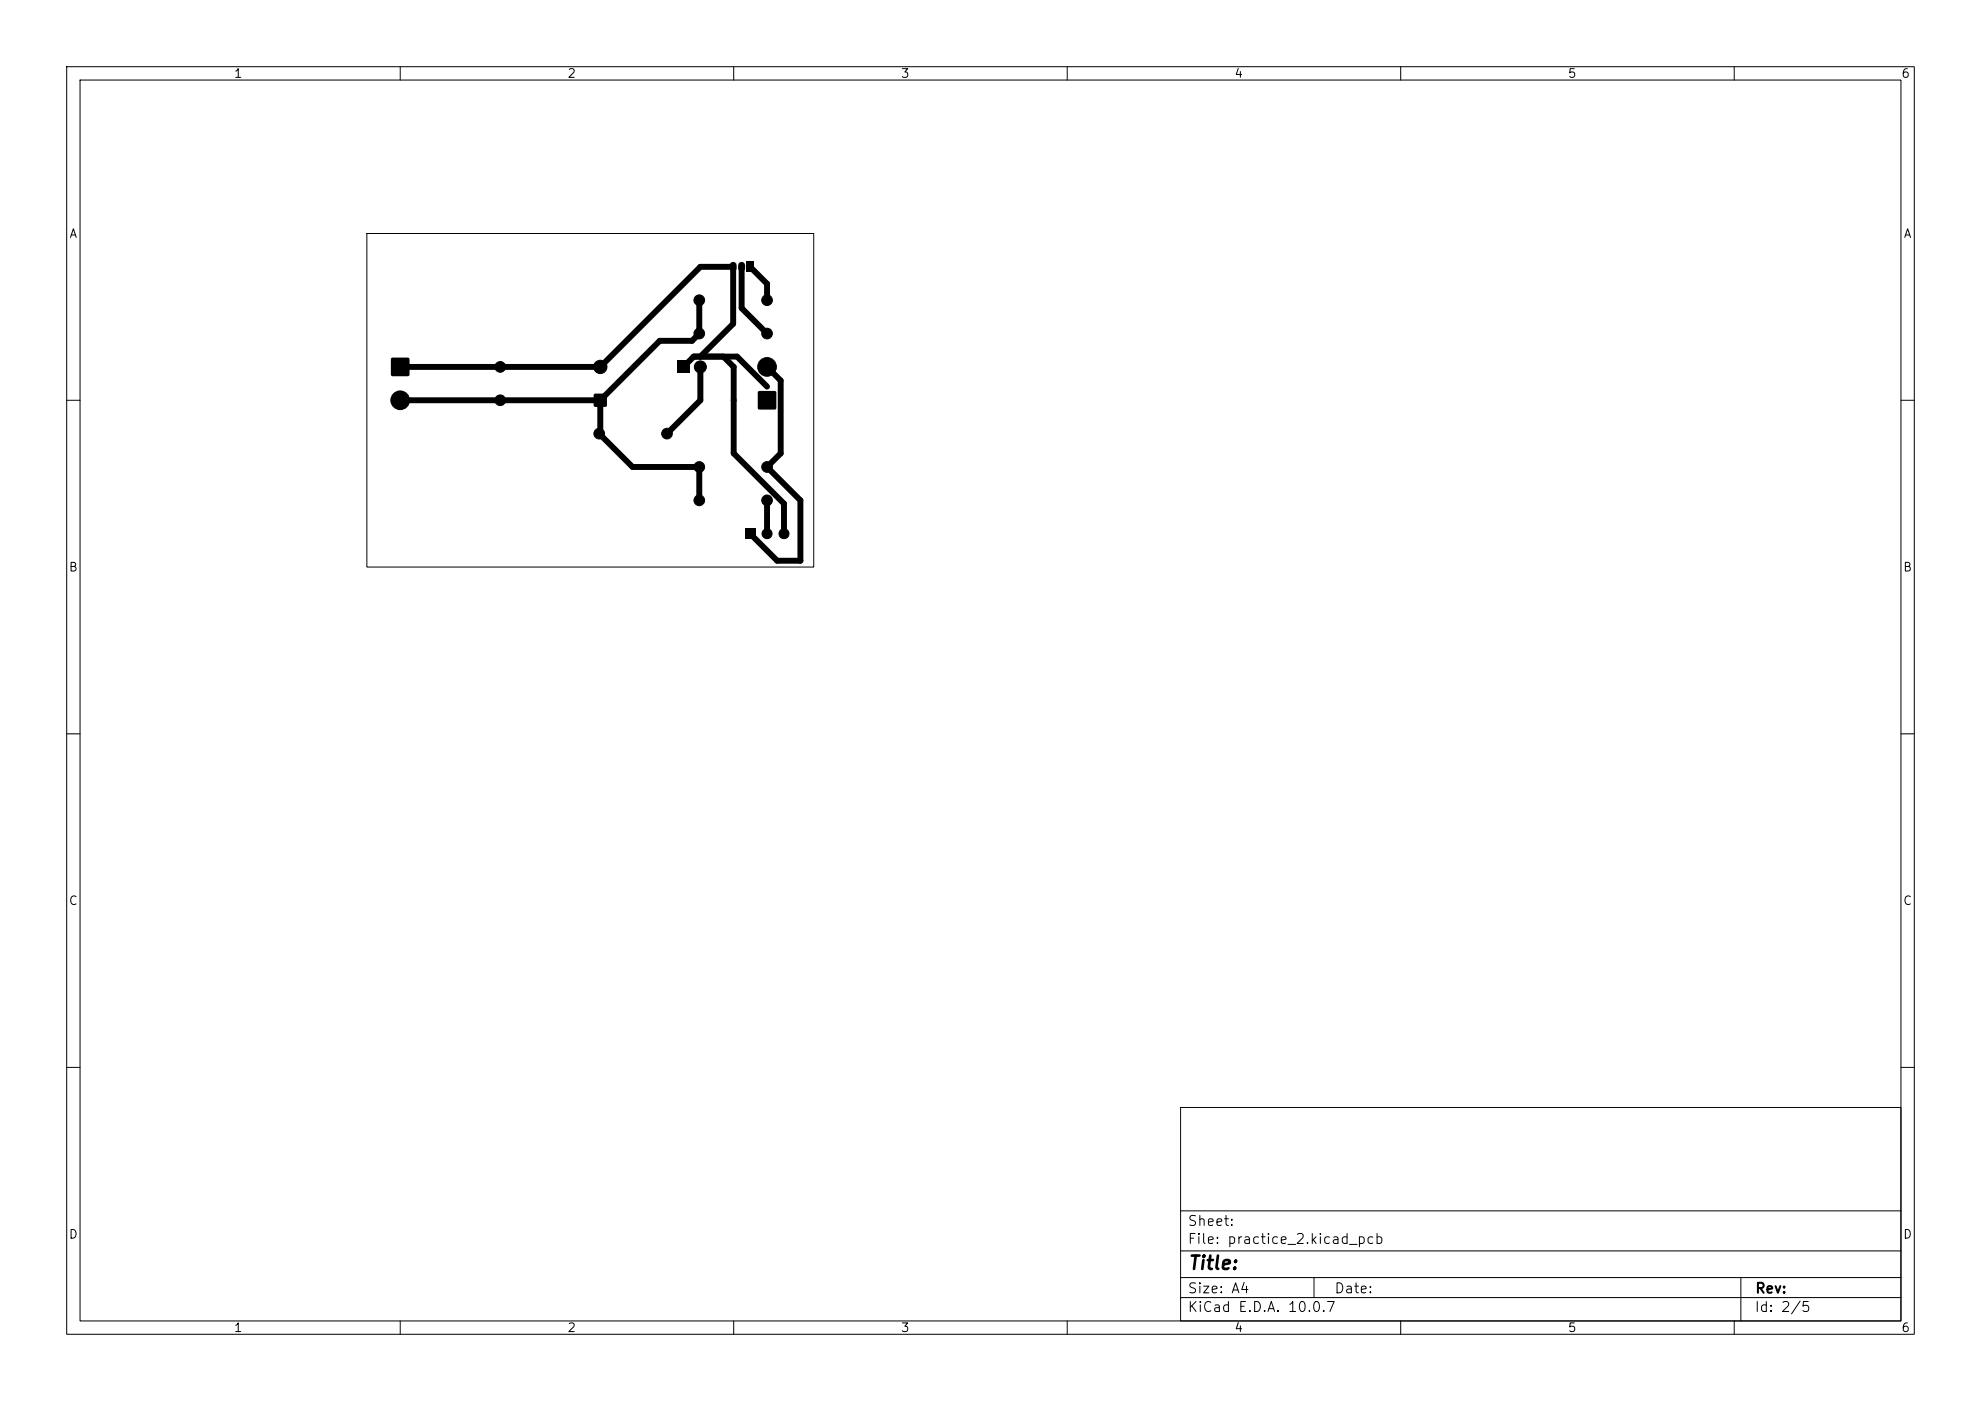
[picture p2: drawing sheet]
<svg xmlns="http://www.w3.org/2000/svg" width="297mm" height="210mm" viewBox="0 0 297 210" stroke-linecap="round" stroke-linejoin="round" font-family="sans-serif">
<defs><g id="words">
<text font-size="2" x="178" y="190.8">Title:</text>
<g font-size="1.5">
<text x="178" y="184.1">Sheet:</text>
<text x="178" y="186.8">File: practice_2.kicad_pcb</text>
<text x="178" y="197">KiCad E.D.A. 10.0.7</text>
<text x="178" y="194.2">Size: A4</text>
<text x="200" y="194.2">Date:</text>
<text x="263" y="197">Id: 2/5</text>
<text x="263" y="194.2">Rev:</text>
</g>
<g font-size="1.3">
<text x="35" y="12">1</text>
<text x="85" y="12">2</text>
<text x="135" y="12">3</text>
<text x="185" y="12">4</text>
<text x="235" y="12">5</text>
<text x="285" y="12">6</text>
<text x="10.3" y="36">A</text>
<text x="285.3" y="36">A</text>
<text x="10.2" y="86">B</text>
<text x="285.2" y="86">B</text>
<text x="10.2" y="136">C</text>
<text x="285.2" y="136">C</text>
<text x="10.2" y="186">D</text>
<text x="285.2" y="186">D</text>
<text x="35" y="200">1</text>
<text x="85" y="200">2</text>
<text x="135" y="200">3</text>
<text x="185" y="200">4</text>
<text x="235" y="200">5</text>
<text x="285" y="200">6</text>
</g>
</g></defs>
<g fill="none" stroke="#000" stroke-width=".15">
<path d="M10 10h277v190h-277zM12 12h273v186h-273zM60 10v2M110 10v2M160 10v2M210 10v2M260 10v2M55 35h67v50h-67zM10 60h2M285 60h2M10 110h2M285 110h2"/>
<path d="M10 160h2M177 166h108v32h-108zM285 160h2M60 198v2M110 198v2M160 198v2M177 194.5h108M177 191.5h108M177 187.5h108M177 181.5h108M197 191.5v3M210 198v2"/>
<path d="M260 198v2M261 191.5v6.5"/>
</g>
<g fill="#000" stroke="#000" stroke-width=".15">
<circle cx="60" cy="60" r="1.4"/>
<circle cx="75" cy="60" r=".8"/>
<circle cx="75" cy="55" r=".8"/>
<circle cx="90" cy="55" r="1"/>
<circle cx="104.8" cy="50" r=".8"/>
<circle cx="104.8" cy="45" r=".8"/>
<circle cx="105" cy="55" r=".9"/>
<circle cx="115" cy="50" r=".8"/>
<circle cx="115" cy="45" r=".8"/>
<circle cx="115" cy="55" r="1.4"/>
<circle cx="89.8" cy="65" r=".8"/>
<circle cx="100" cy="65" r=".8"/>
<circle cx="104.8" cy="75" r=".8"/>
<circle cx="104.8" cy="70" r=".8"/>
<circle cx="115" cy="70" r=".8"/>
<circle cx="115" cy="75" r=".8"/>
<circle cx="115" cy="80" r=".75"/>
<circle cx="117.5" cy="80" r=".75"/>
</g>
<path d="M111.9 39.3h1.1v1.5h-1.1zM58.7 53.7h2.6v2.6h-2.6zM101.6 54.1h1.8v1.8h-1.8zM89.1 59.1h1.8v1.8h-1.8zM113.7 58.7h2.6v2.6h-2.6zM111.7 79.3h1.5v1.5h-1.5z" fill="#000"/>
<path d="M109.9 39.8v.4M111.2 39.8v.4" fill="none" stroke="#000" stroke-width="1.1"/>
<path d="M102.5 55l1.5-1.5h6.5l4.5 4.5M104.8 45v5l-1 1.1h-4.9l-8.9 8.9M105 53.5l4.9-5v-8.5h-4.9l-15 15h-30M105 55v5l-5 5M108.5 53.5l1.5 1.5v13l7.5 7.5v4.5M111.2 40v6.2l3.8 3.8M112.5 40l2.5 2.5v2.5M115 55l2 2v11l-2 2 5 5v9.1h-3.5l-4-4.1M60 60h30M90 60v4.8l-.2 .2 5 5h10v5M90 65l-.2 .2M115 75v5" fill="none" stroke="#000" stroke-width=".89"/>
<use href="#words"/>
</svg>
